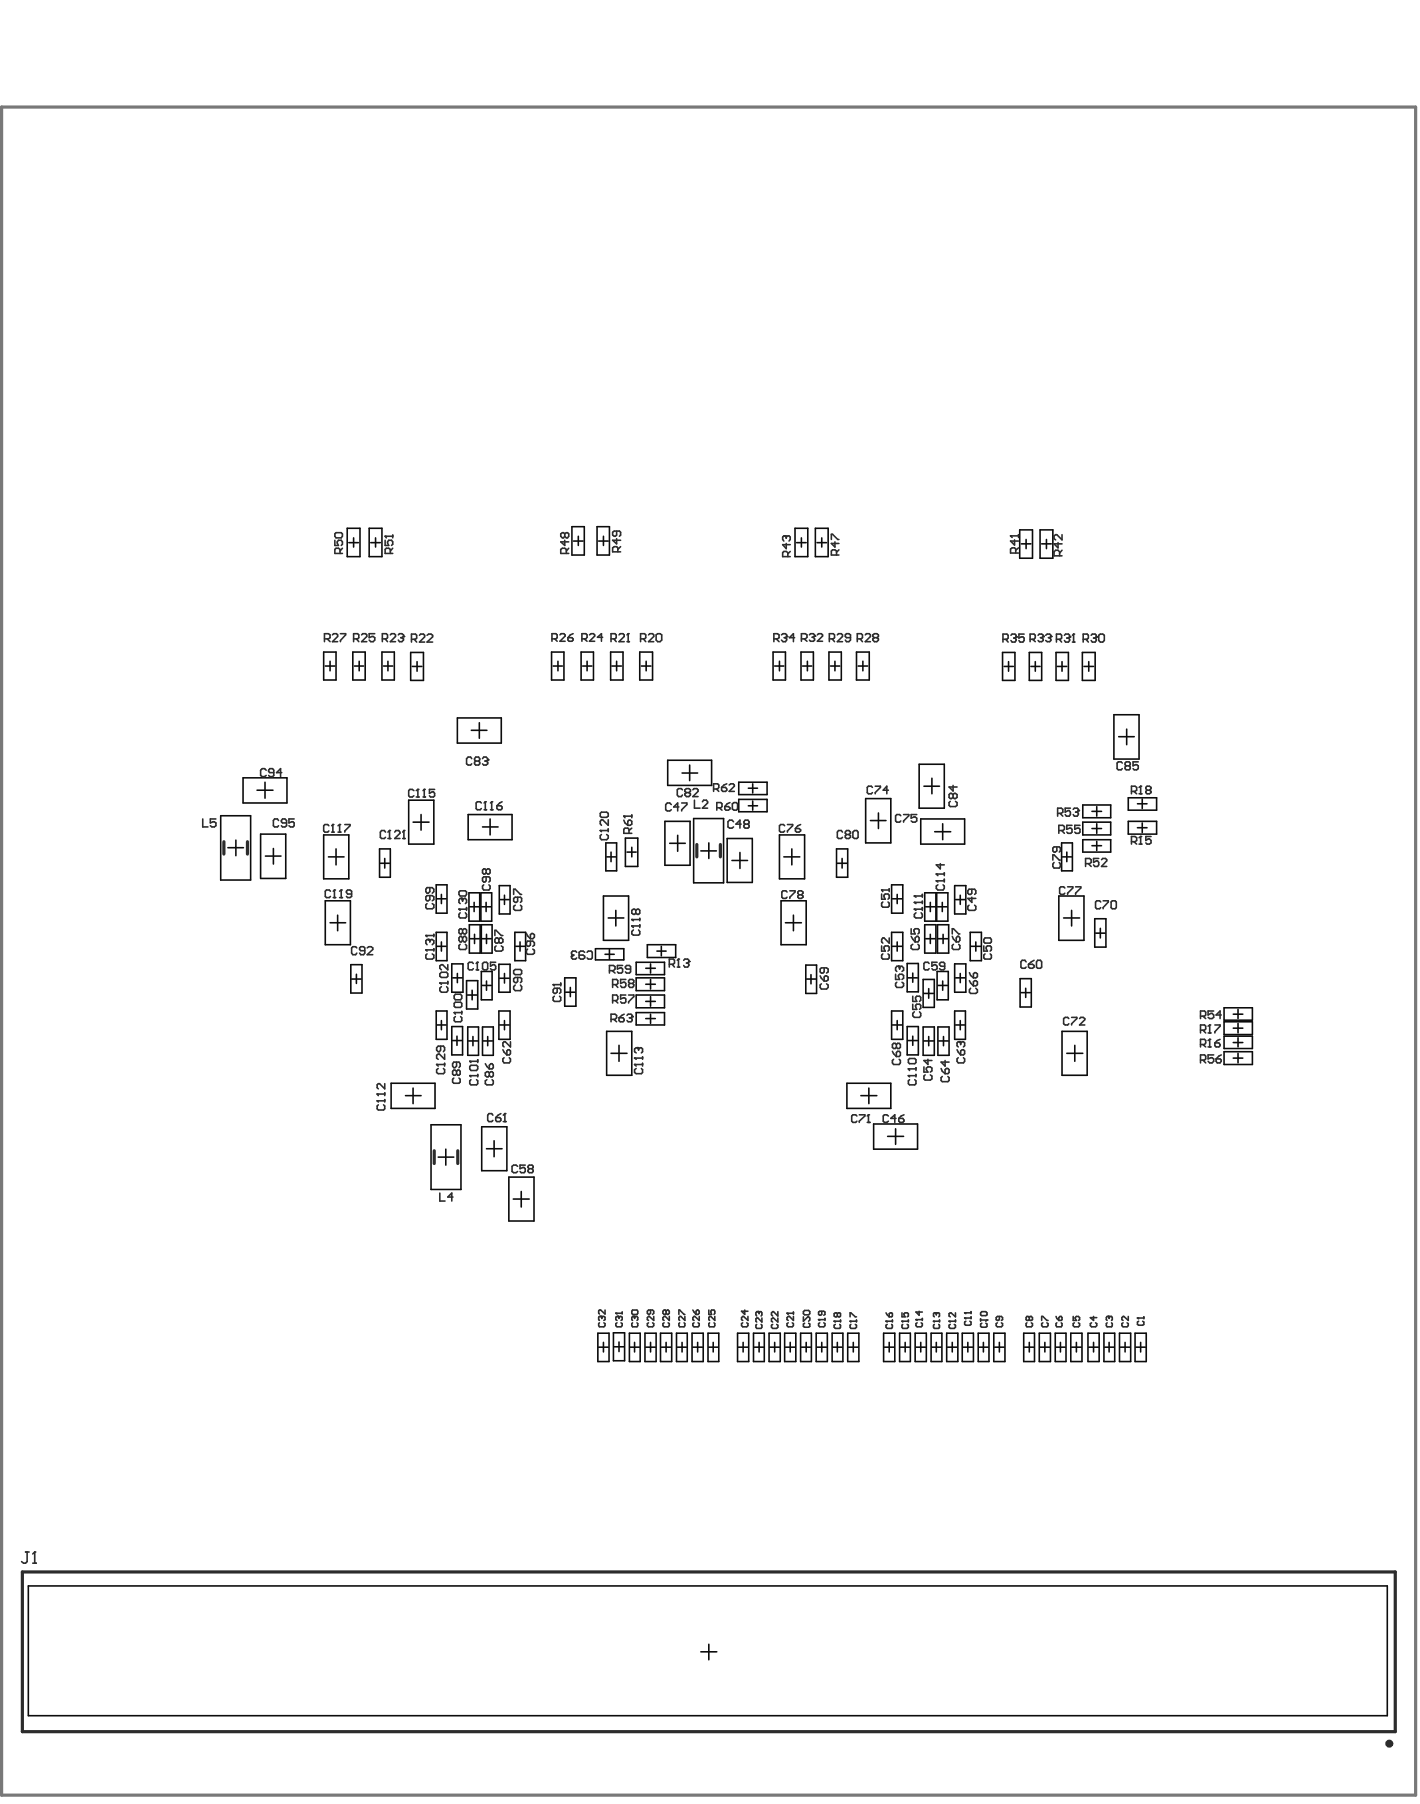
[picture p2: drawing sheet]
<svg xmlns="http://www.w3.org/2000/svg" width="150mm" height="191mm" viewBox="0 0 150 191" stroke-linecap="round" stroke-linejoin="round" font-family="sans-serif">
<path d="M.2 11.3h149.6v178.6h-149.6z" fill="none" stroke="#787878" stroke-width=".34"/>
<g fill="none" stroke="#0c0c0c" stroke-width=".17">
<path d="M36.7 55.9h1.4v3h-1.4zM36.9 57.4h1M37.4 56.9v1M39.1 55.9h1.3v3h-1.3zM39.2 57.4h1.1M39.7 56.9v1M60.5 55.7h1.3v3h-1.3zM60.7 57.2h1M61.2 56.7v1M63.2 55.7h1.3v3h-1.3zM63.4 57.2h1M63.9 56.7v1"/>
<path d="M84.1 55.9h1.4v3h-1.4zM84.3 57.4h1M84.8 56.9v1M86.3 55.9h1.3v3h-1.3zM86.5 57.4h1M87 56.9v1M107.9 56.1h1.4v3h-1.4zM108.1 57.5h1M108.6 57.1v.9M110.1 56.1h1.3v3h-1.3zM110.2 57.5h1.1M110.8 57.1v.9"/>
<path d="M34.3 69h1.3v2.9h-1.3zM34.4 70.5h1M34.9 70v1M37.3 69h1.3v2.9h-1.3zM37.5 70.5h1M38 70v1M40.4 69h1.3v2.9h-1.3zM40.6 70.5h1M41.1 70v1M43.5 69h1.3v3h-1.3zM43.6 70.5h1M44.1 70v1"/>
<path d="M48.4 76h4.7v2.6h-4.7zM49.9 77.3h1.6M50.7 76.5v1.6M58.4 69h1.3v2.9h-1.3zM58.5 70.5h1M59 70v1M61.5 69h1.3v2.9h-1.3zM61.7 70.5h.9M62.1 70v1M64.6 69h1.3v2.9h-1.3zM64.8 70.5h1M65.3 70v1"/>
<path d="M67.7 69h1.4v2.9h-1.4zM67.9 70.5h1M68.4 70v1M81.8 69h1.3v2.9h-1.3zM82 70.5h1M82.5 70v1M84.8 69h1.3v2.9h-1.3zM84.9 70.5h1M85.4 70v1M87.7 69h1.3v2.9h-1.3zM87.9 70.5h1M88.4 70v1"/>
<path d="M90.6 69h1.4v2.9h-1.4zM90.8 70.5h1M91.3 70v1M106.1 69h1.3v3h-1.3zM106.3 70.5h.9M106.7 70v1M108.9 69h1.3v3h-1.3zM109.1 70.5h1M109.6 70v1M111.8 69h1.3v3h-1.3zM111.9 70.5h1M112.4 70v1"/>
<path d="M114.6 69h1.3v3h-1.3zM114.7 70.5h1M115.2 70v1M117.9 75.6h2.6v4.7h-2.6zM118.4 77.9h1.6M119.2 77.1v1.7M23.4 86.3h3.1v6.8h-3.1zM24.1 89.7h1.7M25 88.9v1.6M25.7 82.3h4.7v2.7h-4.7zM27.2 83.6h1.7M27.6 88.2h2.6v4.7h-2.6z"/>
<path d="M28 82.8v1.6M28.1 90.6h1.6M28.9 89.8v1.6M34.3 88.3h2.6v4.7h-2.6zM34.4 95.3h2.7v4.6h-2.7zM34.8 90.7h1.6M34.9 97.6h1.7M35.6 89.8v1.7M35.7 96.8v1.7M40.2 89.8h1.1v3h-1.1zM40.3 91.3h.9M40.7 90.8v1"/>
<path d="M43.3 84.7h2.6v4.6h-2.6zM43.7 87h1.7M44.6 86.2v1.6M46.2 98.6h1.1v3h-1.1zM46.2 93.6h1.1v3h-1.1zM46.3 95.1h.9M46.7 94.6v1M46.7 99.7v.9M49.5 86.2h4.7v2.6h-4.7zM49.6 94.5h1.2v3h-1.2zM49.7 97.8h1.1v3h-1.1zM49.7 95.9h1"/>
<path d="M49.8 99.3h.9M50.2 95.5v.9M50.2 98.8v1M50.9 94.5h1.1v3h-1.1zM50.9 97.8h1.2v3h-1.2zM51 95.9h1M51 99.3h1M51.1 87.5h1.6M51.4 95.5v.9M51.5 98.8v1M51.9 86.6v1.7M52.8 93.7h1.2v3h-1.2z"/>
<path d="M52.9 95.2h1M53.4 94.7v1M54.5 98.6h1.1v3h-1.1zM55 99.7v.9M63.9 94.8h2.6v4.7h-2.6zM64.1 89.2h1.2v2.9h-1.2zM64.2 90.7h1M64.4 97.1h1.6M64.7 90.1v1.1M65.2 96.3v1.7M66.2 88.7h1.3v3h-1.3zM66.4 90.1h.9"/>
<path d="M66.9 89.6v1.1M68.5 99.9h3v1.4h-3zM70.4 86.9h2.6v4.6h-2.6zM70.7 80.4h4.6v2.7h-4.6zM70.9 89.2h1.6M71.7 88.4v1.7M72.2 81.8h1.6M73 80.9v1.7M73.4 86.6h3.2v6.8h-3.2zM74.2 90h1.6M75 89.2v1.6M77 88.7h2.6v4.7h-2.6z"/>
<path d="M77.5 91h1.6M78.2 82.8h3v1.3h-3zM78.2 84.6h3v1.3h-3zM78.3 90.2v1.7M79.2 85.2h1M79.2 83.4h1M79.7 82.9v1M79.7 84.7v1M82.5 88.3h2.7v4.7h-2.7zM82.7 95.3h2.6v4.6h-2.6zM83 90.7h1.6M83.1 97.6h1.7"/>
<path d="M83.8 89.8v1.7M84 96.8v1.7M88.5 89.8h1.2v3h-1.2zM88.6 91.3h1M89.1 90.8v1M91.6 84.5h2.7v4.7h-2.7zM92.1 86.8h1.7M93 86v1.7M94.4 98.6h1.1v3h-1.1zM94.4 93.6h1.1v3h-1.1zM94.4 95.1h1.1M95 94.6v1"/>
<path d="M95 99.7v.9M97.3 80.9h2.6v4.6h-2.6zM97.4 86.6h4.7v2.7h-4.7zM97.8 83.2h1.6M97.9 97.8h1.1v3h-1.1zM97.9 94.5h1.1v3h-1.1zM98 99.3h1M98 95.9h1M98.5 95.5v.9M98.5 98.8v1M98.6 82.3v1.7M98.9 88h1.7"/>
<path d="M99.1 94.5h1.2v3h-1.2zM99.2 97.8h1.2v3h-1.2zM99.2 95.9h1M99.3 99.3h1M99.7 95.5v.9M99.8 87.1v1.7M99.8 98.8v1M101 93.7h1.2v3h-1.2zM101.1 95.2h1M101.6 94.7v1M102.7 98.6h1.2v3h-1.2zM103.3 99.7v.9"/>
<path d="M112.1 94.8h2.6v4.7h-2.6zM112.4 89.2h1.1v2.9h-1.1zM112.4 90.7h1M112.6 97.1h1.7M112.9 90.1v1.1M113.4 96.3v1.7M114.6 85.2h3v1.3h-3zM114.6 87h3v1.3h-3zM114.6 88.8h3v1.3h-3zM115.6 89.5h1M115.6 87.7h1M115.6 85.8h1"/>
<path d="M115.9 97.2h1.1v3h-1.1zM115.9 98.7h1.1M116.1 85.3v1M116.1 87.1v1.1M116.1 89v1M116.5 98.2v1M119.4 84.4h3v1.3h-3zM119.4 86.9h3v1.3h-3zM120.4 87.6h1M120.4 85h1M120.9 84.5v1M120.9 87.1v1"/>
<path d="M37.1 102.1h1.2v3h-1.2zM37.2 103.6h1M37.7 103.1v.9M41.4 114.6h4.6v2.7h-4.6zM42.9 115.9h1.7M43.7 115.1v1.7M45.6 119h3.2v6.8h-3.2zM46.2 107h1.1v3h-1.1zM46.3 108.4h.9M46.3 100.1h.9M46.7 108v.9M47.8 102h1.2v3h-1.2z"/>
<path d="M47.8 108.6h1.2v3h-1.2zM47.9 103.5h1M47.9 110.1h1M48.4 109.6v1M48.4 103v1M49.4 103.7h1.2v3h-1.2zM49.5 105.3h1M49.5 108.6h1.1v3h-1.1zM49.6 110.1h1M50 104.8v1M50.1 109.7v.9M50.9 102.8h1.2v3h-1.2z"/>
<path d="M51 119.2h2.6v4.7h-2.6zM51 104.3h1M51.1 108.6h1.1v3h-1.1zM51.2 110.1h.9M51.5 103.8v1M51.6 109.7v.9M52.8 107h1.2v3h-1.2zM52.8 102h1.2v3h-1.2zM52.9 108.4h1M52.9 103.5h1M53.4 103v1M53.4 108v.9"/>
<path d="M54.6 100.1h.9M59.8 103.5h1.2v3h-1.2zM59.9 105h1M60.4 104.5v.9M63 100.4h3v1.2h-3zM64 101h1M64.2 109.1h2.7v4.7h-2.7zM64.5 100.5v1M64.7 111.4h1.7M65.5 110.6v1.7M67.3 107.1h3v1.3h-3zM67.3 103.5h3v1.3h-3z"/>
<path d="M67.3 101.8h3v1.3h-3zM67.3 105.3h3v1.3h-3zM68.3 107.8h1.1M68.3 104.1h1.1M68.3 105.9h1.1M68.3 102.4h1.1M68.8 102v.9M68.8 103.6v1M68.8 105.4v1.1M68.8 107.3v1M69.5 100.6h1M70 100.1v1"/>
<path d="M85.3 102.1h1.1v3h-1.1zM85.4 103.6h.9M85.8 103.1v1M89.6 114.6h4.7v2.7h-4.7zM91.1 115.9h1.7M92 115.1v1.7M92.5 118.9h4.6v2.7h-4.6zM94.4 107h1.1v3h-1.1zM94.4 108.4h1.1M94.4 100.1h1.1M94.8 119.4v1.7M95 108v.9"/>
<path d="M96 108.6h1.2v3h-1.2zM96 101.9h1.2v3h-1.2zM96.1 103.5h1M96.1 110.1h1M96.6 102.9v1M96.6 109.6v1M97.7 108.6h1.2v3h-1.2zM97.7 103.6h1.2v3h-1.2zM97.8 110.1h1M97.8 105.1h1M98.3 104.6v1M98.3 109.7v.9"/>
<path d="M99.2 102.8h1.2v3h-1.2zM99.3 108.6h1.1v3h-1.1zM99.3 104.3h1M99.3 110.1h1.1M99.8 103.8v1M99.9 109.7v.9M101 107h1.2v3h-1.2zM101 102h1.2v3h-1.2zM101.1 108.4h1M101.1 103.5h1M101.6 103v1M101.6 108v.9"/>
<path d="M102.8 100.1h1M108 103.5h1.1v3h-1.1zM108 105h1.1M108.6 104.5v1M112.4 109.1h2.7v4.7h-2.7zM112.9 111.4h1.7M113.7 110.6v1.7M129.5 106.6h3v1.3h-3zM129.5 108.1h3v1.3h-3zM129.5 109.6h3v1.3h-3zM129.5 111.3h3v1.3h-3zM130.5 111.9h1"/>
<path d="M130.5 110.3h1M130.5 108.8h1M130.5 107.3h1M131 106.8v1M131 108.3v1M131 109.8v1M131 111.4v1M46.4 122.4h1.6M47.2 121.6v1.7M51.5 121.5h1.6M52.3 120.7v1.7M53.9 124.5h2.6v4.7h-2.6z"/>
<path d="M54.3 126.9h1.7M55.2 126.1v1.6M93.9 120.2h1.7M63.3 141h1.2v3h-1.2zM63.4 142.5h1M63.9 142v1M64.9 141h1.2v3h-1.2zM65 142.5h1M65.5 142v1M66.6 141h1.2v3h-1.2zM66.7 142.5h1M67.2 142v1"/>
<path d="M68.3 141h1.1v3h-1.1zM68.3 142.5h1.1M68.8 142v1M69.9 141h1.2v3h-1.2zM70 142.5h1M70.5 142v1M71.6 141h1.1v3h-1.1zM71.7 142.5h1M72.2 142v1M73.2 141h1.2v3h-1.2zM73.3 142.5h1M73.8 142v1"/>
<path d="M74.9 141h1.2v3h-1.2zM75 142.5h1M75.5 142v1M78.1 141h1.1v3h-1.1zM78.1 142.5h1.1M78.6 142v1M79.7 141h1.2v3h-1.2zM79.8 142.5h1M80.3 142v1M81.4 141h1.2v3h-1.2zM81.5 142.5h1M82 142v1"/>
<path d="M83 141h1.2v3h-1.2zM83.1 142.5h1M83.6 142v1M84.7 141h1.2v3h-1.2zM84.8 142.5h1M85.3 142v1M86.4 141h1.2v3h-1.2zM86.5 142.5h1M87 142v1M88.1 141h1.1v3h-1.1zM88.2 142.5h.9M88.6 142v1"/>
<path d="M89.7 141h1.2v3h-1.2zM89.8 142.5h1M90.3 142v1M93.5 141h1.2v3h-1.2zM93.6 142.5h1M94.1 142v1M95.2 141h1.1v3h-1.1zM95.3 142.5h1M95.8 142v1M96.9 141h1.1v3h-1.1zM96.9 142.5h1.1M97.4 142v1"/>
<path d="M98.5 141h1.2v3h-1.2zM98.6 142.5h1M99.1 142v1M100.2 141h1.2v3h-1.2zM100.3 142.5h1M100.8 142v1M101.8 141h1.2v3h-1.2zM101.9 142.5h1M102.4 142v1M103.5 141h1.2v3h-1.2zM103.6 142.5h1M104.1 142v1"/>
<path d="M105.2 141h1.2v3h-1.2zM105.3 142.5h1M105.8 142v1M108.3 141h1.2v3h-1.2zM108.4 142.5h1M108.9 142v1M110 141h1.2v3h-1.2zM110.1 142.5h1M110.6 142v1M111.7 141h1.1v3h-1.1zM111.8 142.5h.9M112.2 142v1"/>
<path d="M113.3 141h1.2v3h-1.2zM113.4 142.5h1M113.9 142v1M115.1 141h1.2v3h-1.2zM115.2 142.5h1M115.7 142v1M116.8 141h1.2v3h-1.2zM116.9 142.5h1M117.4 142v1M118.5 141h1.2v3h-1.2zM118.6 142.5h1M119.1 142v1"/>
<path d="M120.1 141h1.2v3h-1.2zM120.2 142.5h1M120.7 142v1M3 167.8h143.8v13.7h-143.8zM74.2 174.8h1.7M75 174v1.6"/>
</g>
<path d="M23.7 89v1.4M26.2 89v1.4M73.7 89.3v1.4M76.2 89.3v1.4M46 121.7v1.4M48.4 121.7v1.4M2.4 166.3h145.3v16.9h-145.3z" fill="none" stroke="#2c2c2c" stroke-width=".34"/>
<g fill="none" stroke="#2c2c2c" stroke-width=".17">
<path d="M35.4 57.2v.5h.4l-.1-.2 .1-.3h.3l.1 .1v.3l-.1 .1M35.4 56.5l.2-.1h.5l.1 .1v.2l-.1 .2h-.5l-.2-.2zM36 58.6v-.5l-.2-.1h-.2l-.2 .1v.5h.8M36.2 58l-.2 .3M40.8 56.7h.1M40.8 57.2v.5h.3l-.1-.2 .1-.3h.3l.2 .1v.3l-.2 .1M40.8 56.7h.8M40.8 56.7l.1 .2M41.3 58.6v-.5l-.2-.1h-.2l-.1 .1v.5h.8M41.6 58l-.3 .3M41.6 56.6v.3M59.8 56.5l-.2-.1-.3 .1v.2l.2 .2h.1l.2-.2"/>
<path d="M59.8 56.5l.1-.1 .3 .1v.2l-.1 .2h-.2l-.1-.2M59.8 57.2v.5l-.5-.4h.9M59.8 56.5v.2M59.9 58.6v-.5l-.1-.1h-.3l-.2 .1v.5h.9M60.2 58l-.3 .3M65.3 57v.5l-.5-.3h.9M65.3 56.2v.4l-.2 .1-.3-.1v-.3l.2-.1h.6l.1 .1v.3l-.1 .1M65.4 58.4v-.4l-.1-.2h-.3l-.2 .2v.4h.9M65.7 57.8l-.3 .3M83.1 56.7h.1M83.1 56.7l-.3 .1v.3l.2 .1M83.1 56.7l.1 .1"/>
<path d="M83.2 57.5v.5l-.4-.4h.8M83.2 56.8v.1M83.2 56.8l.2-.1 .2 .1v.3l-.1 .1M83.4 58.9v-.4l-.2-.2h-.2l-.2 .2v.4h.8M83.6 58.3l-.2 .3M88 57.1v-.6h.1l.6 .6h.1M88.4 57.3v.6l-.4-.4h.8M88.5 58.7v-.4l-.1-.1h-.3l-.1 .1v.4h.8M88.8 58.2l-.3 .2M106.9 56.7h.1M106.9 56.7h.9M106.9 56.7l.2 .2"/>
<path d="M107.4 57.1v.6l-.5-.5h.9M107.5 58.5v-.4l-.1-.1h-.3l-.2 .1v.4h.9M107.8 58l-.3 .2M107.8 56.6v.3M112 57.4v.6l-.4-.5h.8M112.1 58.8v-.4l-.1-.2h-.3l-.1 .2v.4h.8M112.4 56.6v.5l-.6-.5-.2 .1v.3l.1 .1M112.4 58.2l-.3 .3M34.3 67.6h.5l.1-.1v-.3l-.1-.2h-.5v.9M34.6 67.6l.3 .3M35.2 67.2l.1-.2h.3l.1 .2v.1l-.5 .6h.5M36 67h.6v.2l-.6 .6v.1"/>
<path d="M37.4 67.6h.4l.2-.1v-.3l-.2-.2h-.4v.9M37.7 67.6l.3 .3M38.3 67.2l.1-.2h.3l.1 .2v.1l-.5 .6h.5M39.7 67h-.6v.5l.3-.2 .3 .2v.2l-.2 .2h-.3l-.1-.2M40.5 67.6h.4l.1-.1v-.3l-.1-.2h-.4v.9M40.8 67.6l.2 .3M41.3 67.2l.1-.2h.3l.2 .2v.1l-.6 .6h.6M42.2 67.2l.1-.2h.2l.2 .2v.1M42.4 67.5h.1M42.5 67.5l.2 .1v.1l-.2 .2h-.2l-.1-.2M42.7 67.3h.1M42.7 67.3l-.2 .2"/>
<path d="M43.5 67.6h.5l.1-.1v-.3l-.1-.1h-.5v.8M43.8 67.6l.3 .3M44.4 67.2l.1-.1h.3l.1 .1v.2l-.5 .5h.5M45.2 67.2l.2-.1h.2l.2 .1v.2l-.6 .5h.6M58.4 67.6h.4l.2-.1v-.3l-.2-.2h-.4v.8M58.7 67.6l.3 .2M59.3 67.2l.1-.2h.3l.1 .2v.1l-.5 .5h.5M60.1 67.5h.4l.2 .2-.2 .1h-.3l-.1-.1zM60.7 67l-.3 .2-.3 .3M61.6 67.6h.4l.1-.2v-.2l-.1-.2h-.4v.8M61.8 67.6l.3 .2M62.4 67.2l.2-.2h.2l.1 .2v.1l-.5 .5h.5"/>
<path d="M63.8 67.4h-.6l.5-.4v.8M64.7 67.6h.4l.1-.1v-.3l-.1-.2h-.4v.9M65 67.6l.2 .3M65.5 67.2l.1-.2h.3l.2 .2v.1l-.6 .6h.6M66.4 67.9h.2M66.5 67h.1M66.5 67v.9M66.5 67l-.1 .2M67.8 67.6h.4l.1-.1v-.3l-.1-.2h-.4v.9M68.1 67.6l.2 .3M68.6 67.2l.2-.2h.3l.1 .2v.1l-.6 .6h.6M69.4 67.2l.2-.2h.3l.1 .2v.5l-.1 .2h-.3l-.2-.2z"/>
<path d="M81.9 67.6h.4l.2-.1v-.3l-.2-.2h-.4v.9M82.2 67.6l.3 .3M82.7 67.2l.2-.2h.2l.2 .2v.1M83 67.5h.1M83.1 67.5l.2 .1-.2 .3h-.2l-.2-.2M83.3 67.3h.1M83.3 67.3l-.2 .2M84.1 67.5h-.6l.5-.5v.9M84.8 67.6h.4l.2-.2v-.2l-.2-.2h-.4v.8M85.1 67.6l.3 .2M85.7 67.2l.1-.2h.3l.1 .3M86 67.4h.1"/>
<path d="M86.1 67.4l.1 .2-.1 .2h-.3l-.1-.1M86.2 67.3h.1M86.2 67.3l-.1 .1M86.5 67.2l.1-.2h.3l.2 .2v.1l-.6 .5h.6M87.8 67.6h.4l.1-.1v-.3l-.1-.2h-.4v.9M88.1 67.6l.2 .3M88.6 67.2l.1-.2h.3l.2 .2v.1l-.6 .6h.6M90 67.5h-.4l-.1-.2v-.1l.1-.2h.2l.2 .2v.5l-.2 .2h-.2l-.1-.2M90.7 67.6h.5l.1-.1v-.3l-.1-.2h-.5v.9M91 67.6l.3 .3M91.6 67.2l.1-.2h.3l.1 .2v.1l-.5 .6h.5M92.5 67.5l-.1-.2v-.1l.1-.2h.3l.2 .2v.1l-.2 .2"/>
<path d="M92.5 67.5l-.1 .1v.1l.1 .2h.3l.2-.2v-.1l-.2-.1M92.5 67.5h.3M106.1 67.6h.5l.1-.1v-.3l-.1-.1h-.5v.8M106.4 67.6l.3 .3M107 67.2l.1-.1h.3l.1 .1v.2M107.3 67.5h.1M107.4 67.5l.1 .1-.1 .3h-.3l-.1-.1M107.5 67.4h.1M107.5 67.4l-.1 .1M108.4 67.1h-.6v.4l.3-.1h.2l.1 .1v.3l-.1 .1h-.3l-.2-.1M109 67.6h.4l.2-.1v-.3l-.2-.1h-.4v.8M109.3 67.6l.3 .3"/>
<path d="M109.9 67.2l.1-.1h.2l.2 .1v.1M110.1 67.5h.1M110.2 67.5l.2 .1v.2l-.2 .1h-.2l-.1-.1M110.4 67.3h.1M110.4 67.3l-.2 .2M110.7 67.2l.1-.1h.3l.1 .2M111 67.5h.1M111.1 67.5l.1 .1-.1 .3h-.3l-.1-.1M111.2 67.3h.1M111.2 67.3l-.1 .2M111.8 67.6h.4l.2-.1v-.3l-.2-.1h-.4v.8M112.1 67.6l.3 .3"/>
<path d="M112.7 67.2l.1-.1h.3l.1 .1v.2M112.9 67.5h.2M113.1 67.5l.1 .1-.1 .3h-.3l-.1-.1M113.2 67.4h.1M113.2 67.4l-.1 .1M113.5 67.9h.2M113.6 67.1h.1M113.6 67.1v.8M113.6 67.1l-.1 .1M114.6 67.6h.5l.1-.1v-.3l-.1-.1h-.5v.8M114.9 67.6l.3 .3M115.5 67.2l.1-.1h.3l.1 .1v.2"/>
<path d="M115.7 67.5h.2M115.9 67.5l.1 .1-.1 .3h-.3l-.1-.1M116 67.4h.1M116 67.4l-.1 .1M116.3 67.2l.2-.1h.2l.2 .1v.6l-.2 .1h-.2l-.2-.1zM21.5 86.6v.9h.5M22.9 86.6h-.6v.5l.3-.2 .3 .2v.3l-.2 .1h-.3l-.1-.1M28.2 81.5l-.2-.2h-.2l-.2 .2v.5l.2 .2h.2l.2-.2M29 81.7h-.4l-.2-.1 .2-.3h.2l.2 .2v.5l-.2 .2h-.2l-.2-.2M29.5 86.8l-.1-.2h-.3l-.2 .2v.6l.2 .1h.3l.1-.1M29.8 81.7h-.5l.4-.4v.9M30.3 87.1h-.4l-.1-.2 .1-.3h.3l.1 .2v.6l-.1 .1h-.3l-.1-.1"/>
<path d="M31.1 86.6h-.5v.5l.3-.2 .2 .2v.3l-.1 .1h-.3l-.1-.1M34.8 87.4l-.1-.2h-.3l-.1 .2v.5l.1 .1h.3l.1-.1M35 94.3l-.2-.1h-.2l-.2 .1v.5l.2 .2h.2l.2-.2M35.1 88h.3M35.2 87.2h.1M35.2 87.2v.8M35.2 87.2l-.1 .2M35.3 95h.2M35.4 94.2h.1M35.4 94.2v.8M35.4 94.2l-.1 .1M35.8 88h.3"/>
<path d="M35.9 87.2h.1M35.9 95h.3M35.9 87.2v.8M35.9 87.2l-.1 .2M36.1 94.2h.1M36.1 94.2v.8M36.1 94.2l-.2 .1M36.5 87.2h.5v.2l-.5 .5v.1M37.2 94.6h-.4l-.1-.2 .1-.2h.2l.2 .1v.5l-.2 .2h-.2l-.1-.2M40.8 88l-.1-.1h-.3l-.1 .1v.6l.1 .1h.3l.1-.1M41.1 88.7h.3M41.2 87.9h.1"/>
<path d="M41.2 87.9v.8M41.2 87.9l-.1 .1M41.8 88l.1-.1h.3l.1 .3-.5 .5h.5M42.6 88.7h.3M42.7 87.9h.1M42.7 87.9v.8M42.7 87.9l-.1 .1M43.8 83.6l-.2-.1h-.2l-.1 .1v.6l.1 .1h.2l.2-.1M44.1 84.3h.3M44.2 83.5h.1M44.2 83.5v.8M44.2 83.5l-.1 .1"/>
<path d="M44.8 84.3h.2M44.9 83.5h.1M44.9 83.5v.8M44.9 83.5l-.1 .1M45.1 99h.1M45.1 99h.8M45.1 99l.1 .1M45.2 95.6l-.1 .1v.3l.1 .1h.5l.2-.1v-.3l-.2-.1M45.3 99.4h.1M45.3 99.4l-.2 .1v.3l.1 .1M45.3 99.4l.2 .1M45.5 93.9v.4l-.2 .2h-.1l-.1-.2v-.2l.1-.2h.5l.2 .2v.2l-.2 .2"/>
<path d="M45.5 94.8v.4l-.2 .1-.2-.1v-.3l.1-.1h.5l.2 .1v.3l-.2 .1M45.5 99.5l.1-.1 .3 .1v.3l-.2 .1M45.5 99.5v.2M45.9 98.8v.3M46 83.5h-.6v.4l.3-.1h.2l.1 .1v.3l-.1 .1h-.3l-.2-.1M48.6 96.2h.1M48.6 94.4l.1-.2h.6l.1 .2v.2l-.1 .2h-.6l-.1-.2zM48.6 96.2h.8M48.6 96.2l.1 .1M48.7 99.9l-.1 .1v.3l.1 .2h.6l.1-.2v-.3l-.1-.1M48.7 96.6l-.1 .1v.3l.1 .1h.6l.1-.1v-.3l-.1-.1M48.8 95h.1"/>
<path d="M48.8 95h-.1l-.1 .2v.3l.1 .1M48.8 95l.2 .2M49 95.2l.1-.2h.2l.1 .2v.3l-.1 .1M49 98.4l-.2-.1-.2 .1v.3l.1 .1 .3-.1M49 99.2l-.2-.1h-.1l-.1 .1v.3l.1 .2h.1l.2-.2M49 98.4l.1-.1 .3 .1v.3l-.1 .1-.3-.1M49 99.2l.1-.1h.2l.1 .1v.3l-.1 .2h-.2l-.1-.2M49 95.2v.1M49 98.4v.3M49 99.2v.3M49.4 96v.3M49.9 80.3l-.1-.2h-.3l-.1 .2v.5l.1 .1h.3l.1-.1"/>
<path d="M50.3 80.5l-.1-.1 .1-.3h.3l.2 .2-.2 .2M50.3 80.5l-.1 .1v.2l.1 .1h.3l.2-.1v-.2l-.2-.1M50.3 80.5h.3M50.9 85l-.1-.2h-.3l-.1 .2v.5l.1 .2h.3l.1-.2M51.1 80.3l.1-.2h.2l.2 .2v.1M51.2 93.6l-.1 .1v.3l.1 .2h.5l.2-.2v-.3l-.2-.1M51.2 85.7h.3M51.3 80.5h.1M51.4 84.8h.1M51.4 84.8v.9M51.4 84.8l-.2 .2M51.4 92l-.1-.1-.2 .1v.3l.1 .2 .2-.2"/>
<path d="M51.4 92l.2-.1 .3 .1v.3l-.2 .2-.3-.2M51.4 92.8v.4l-.1 .1-.2-.1v-.3l.1-.1h.5l.2 .1v.3l-.2 .1M51.4 92v.3M51.4 80.5l.2 .1v.2l-.2 .1h-.2l-.1-.1M51.6 80.4h.1M51.6 80.4l-.2 .1M51.9 85.7h.3M52 84.8h.1M52 84.8v.9M52 84.8l-.1 .2M52.4 99v-.6h.1l.6 .6h.1M52.6 85.2h.4l.1 .2v.1l-.1 .2h-.2l-.2-.2z"/>
<path d="M52.8 99.4l-.1-.2h-.2l-.1 .2v.3l.1 .1h.2l.1-.1M52.8 99.4l.1-.2h.2l.1 .2v.3l-.1 .1-.3-.1M52.8 99.4v.3M53.1 84.8l-.5 .4M54.4 94.6v-.5h.1l.6 .5h.1M54.5 95.8l-.1 .1v.3l.1 .1h.6l.1-.1v-.3l-.1-.1M54.8 94.9v.4l-.1 .2-.3-.2v-.3l.1-.1h.6l.1 .1v.3l-.1 .2M55.7 98.8l.4 .5M56.1 99.6v.4l-.1 .1-.3-.1v-.3l.1-.1h.6l.2 .1v.3l-.2 .1M56.3 98.8l.3 .1v.2l-.2 .2h-.3v-.4zM63.5 87.9h.1M63.5 87.9h.9"/>
<path d="M63.5 86l.2-.1h.5l.2 .1v.3l-.2 .2h-.5l-.2-.2zM63.5 87.9l.2 .1M63.7 88.3l-.2 .1v.3l.2 .1h.5l.2-.1v-.3l-.2-.1M64.4 86.7v.6l-.6-.6h-.1l-.2 .2v.2l.2 .2M64.4 87.7v.3M66 86.3h.1M66 86.3h.9M66 86.8l.1 .3 .3 .2M66 86.3l.1 .2M66.6 86.8l.3 .1v.3l-.2 .1h-.3v-.4zM66.6 88.2v-.5l-.2-.1h-.3l-.1 .1v.5h.9M66.9 98h.1"/>
<path d="M66.9 97.3h.1M66.9 86.2v.3M66.9 98h.8M66.9 98l.1 .1M66.9 97.3h.8M66.9 97.3l.1 .1M66.9 87.6l-.3 .3M67 98.4l-.1 .2v.2l.1 .1h.6l.1-.1v-.2l-.1-.2M67.3 96.3l.2-.1 .2 .1v.3l-.1 .1-.3-.1M67.3 96.3l-.1-.1-.3 .1v.3l.1 .1 .3-.1M67.3 96.3v.3M67.7 97.2v.2"/>
<path d="M67.7 97.8v.3M71 85.1l-.1-.1h-.3l-.1 .1v.6l.1 .1h.3l.1-.1M71.8 85.4h-.5l.4-.4v.8M72.1 85h.6v.1l-.6 .6v.1M72.2 83.6l-.1-.2h-.3l-.1 .2v.5l.1 .2h.3l.1-.2M72.7 83.9l-.2-.2v-.1l.2-.2h.2l.2 .2v.1l-.2 .2M72.7 83.9l-.2 .1v.1l.2 .2h.2l.2-.2v-.1l-.2-.1M72.7 83.9h.2M73.3 83.6l.2-.2h.2l.2 .2v.1l-.6 .6h.6M73.5 84.7v.8h.6M74.3 84.8l.2-.1h.3l.1 .3-.6 .5h.6M75.5 83.5h.4l.2-.2v-.3l-.2-.1h-.4v.8"/>
<path d="M75.8 83.5l.3 .2M75.9 85.5h.4l.1-.2v-.3l-.1-.1h-.4v.8M76.1 85.5l.3 .2M76.4 83.3h.4l.1 .3-.1 .1h-.3l-.1-.1zM76.7 85.3h.4l.2 .2v.1l-.2 .1h-.3l-.1-.1zM76.9 82.9l-.3 .1-.2 .3M77.2 83l.1-.1h.3l.1 .1v.2l-.5 .5h.5M77.3 84.9l-.3 .1-.3 .3M77.5 85l.2-.1h.2l.2 .1v.6l-.2 .1h-.2l-.2-.1zM77.6 86.9l-.1-.1h-.3l-.2 .1v.6l.2 .1h.3l.1-.1M78.4 87.2h-.5l.4-.4v.8M78.9 87.2l-.2 .1v.2l.2 .1h.3l.1-.1v-.2l-.1-.1"/>
<path d="M78.9 87.2l-.2-.1 .2-.3h.3l.1 .1-.1 .3M78.9 87.2h.3M83 87.4l-.1-.2h-.3l-.1 .2v.5l.1 .1h.3l.1-.1M83.3 94.4l-.1-.2h-.3l-.2 .2v.5l.2 .1h.3l.1-.1M83.3 87.2h.6v.2l-.6 .5v.1M83.6 94.2h.5v.2l-.5 .5v.1M84.2 87.7h.4l.1 .1v.1l-.1 .1h-.3l-.1-.1zM84.6 94.7l-.2 .1 .2 .2h.2l.2-.1v-.1l-.2-.1M84.6 94.7l-.2-.2 .2-.3h.2l.2 .2v.1l-.2 .2M84.6 94.7h.2M84.7 87.2l-.3 .2-.2 .3M89.2 88l-.2-.1h-.3l-.1 .1v.6l.1 .1h.3l.2-.1"/>
<path d="M89.6 88.3l-.1-.1 .1-.3h.2l.2 .1v.2l-.2 .1M89.6 88.3l-.1 .1v.2l.1 .1h.2l.2-.1v-.2l-.2-.1M89.6 88.3h.2M90.4 87.9h.3l.1 .1v.6l-.1 .1h-.3l-.1-.1v-.6zM92.3 83.3l-.1-.1h-.3l-.1 .1v.6l.1 .1h.3l.1-.1M92.6 83.2h.6v.1l-.6 .6v.1M93.3 94.2h.1M93.3 94.2h.8M93.3 94.6v.5h.4l-.1-.2v-.2l.1-.1h.3l.1 .1v.3l-.1 .1M93.3 94.2l.1 .1M93.4 95.4l-.1 .2v.2l.1 .2h.6l.1-.2v-.2l-.1-.2M94 83.6h-.5l.4-.4v.8"/>
<path d="M94.1 99.2v.6l-.5-.6h-.2l-.1 .2v.3l.1 .1M94.1 94v.3M95.3 86.3l-.1-.1h-.3l-.1 .1v.6l.1 .1h.3l.1-.1M95.6 86.2h.6v.1l-.6 .6v.1M96.4 98.3v.5h.5l-.2-.3 .2-.2h.2l.2 .1v.3l-.2 .1M96.4 99.1l.5 .6M96.6 99.9l-.2 .1v.3l.2 .2h.5l.2-.2v-.3l-.2-.1M96.8 96.2h.1M96.8 95.5h.1M96.8 94.8h.1M96.8 95.5h.8M96.8 96.2h.8"/>
<path d="M96.8 94.8h.8M96.8 96.2l.1 .1M96.8 95.5l.1 .1M96.8 94.8l.1 .1M96.9 99.2l.1-.1h.1l.2 .1v.3l-.2 .2h-.2zM96.9 96.6l-.1 .1v.3l.1 .1h.6l.1-.1v-.3l-.1-.1M97 86.2h-.6v.4l.5-.2 .1 .2v.3l-.1 .1h-.3l-.2-.1M97.6 94.6v.3M97.6 95.3v.3M97.6 96v.3M99.1 93.2h.1M99.1 92.5h.1"/>
<path d="M99.1 93.2h.8M99.1 93.2l.2 .1M99.1 92.5h.8M99.1 92.5l.2 .1M99.3 93.6l-.2 .1v.3l.2 .2h.5l.1-.2v-.3l-.1-.1M99.5 91.4v.5l-.4-.4h.8M99.9 92.3v.3M99.9 93v.3M100.6 84.8l-.2 .1v.3l.2 .1h.5l.2-.1v-.3l-.2-.1M100.8 98.8v-.5h.1l.6 .5h.1M100.8 99.1l.1 .3 .3 .3M100.9 84.1l.1-.2 .3 .2v.3l-.2 .1-.2-.1"/>
<path d="M100.9 84.1l-.2-.2-.3 .2v.3l.2 .1 .3-.1M100.9 83.1v.6l-.5-.4h.9M100.9 84.1v.3M100.9 99.9l-.1 .1v.3l.1 .2h.6l.1-.2v-.3l-.1-.1M101.3 99.1h.2l.1 .1v.3l-.1 .2h-.3v-.5zM102.6 95.8l-.2 .1v.3l.2 .1h.5l.2-.1v-.3l-.2-.1M102.9 94.9v.6l-.5-.5h.9M102.9 94.1v.4l-.2 .1h-.1l-.2-.1v-.3l.2-.1h.5l.2 .1v.3l-.2 .1M104.2 99.2h.6l.1 .2v.3l-.1 .1h-.6l-.1-.1v-.3zM111.4 91v-.6h.2l.5 .6h.1M111.6 91.2l-.2 .2v.3l.2 .1h.5l.1-.1v-.3l-.1-.2M111.8 89.6v.4l-.1 .1-.3-.1v-.3l.2-.1h.5l.1 .1v.3l-.1 .1"/>
<path d="M111.9 86h.4l.2-.1v-.3l-.2-.1h-.4v.8M112.1 87.9h.4l.2-.2v-.3l-.2-.1h-.4v.9M112.2 86l.3 .3M112.4 87.9l.3 .3M112.7 93.9l-.1-.1h-.3l-.2 .1v.6l.2 .1h.3l.1-.1M113 93.8h.5v.1l-.5 .6v.1M113.3 85.5h-.6v.4l.3-.1h.2l.1 .1v.3l-.1 .1h-.3l-.2-.1M113.5 87.3h-.6v.4l.4-.1 .2 .1v.3l-.2 .2h-.3l-.1-.2M113.6 85.6l.1-.1h.3l.1 .3M113.8 93.8h.6v.1l-.6 .6v.1M113.8 85.9h.2M114 85.9l.1 .1-.1 .3h-.3l-.1-.1"/>
<path d="M114.1 85.8h.1M114.1 85.8l-.1 .1M114.3 87.3h-.6v.4l.3-.1h.2l.1 .1v.3l-.1 .2h-.3l-.2-.2M114.9 91.4h.4l.2-.2v-.3l-.2-.1h-.4v.9M115.2 91.4l.3 .3M116.3 90.8h-.6v.4l.3-.1h.2l.1 .1v.3l-.1 .2h-.3l-.2-.2M116.5 95.4l-.1-.1h-.3l-.2 .1v.6l.2 .1h.3l.1-.1M116.6 90.9l.1-.1h.3l.1 .1v.2l-.5 .6h.5M116.7 95.3h.6v.1l-.6 .6v.1M117.7 95.3h.3l.1 .1v.6l-.1 .1h-.3l-.1-.1v-.6zM118.8 80.7l-.2-.1h-.2l-.2 .1v.6l.2 .1h.2l.2-.1M119.2 81l-.1-.1v-.2l.1-.1h.3l.1 .1v.2l-.1 .1"/>
<path d="M119.2 81l-.1 .1v.2l.1 .1h.3l.1-.1v-.2l-.1-.1M119.2 81h.3M119.7 83.7h.4l.2-.1v-.3l-.2-.1h-.4v.8M119.7 89h.4l.2-.1v-.3l-.2-.1h-.4v.8M120 89l.3 .3M120 83.7l.3 .3M120.5 80.6h-.6v.4l.4-.1 .2 .1v.3l-.2 .1h-.3l-.1-.1M120.5 89.3h.3M120.5 84h.3M120.7 88.5h.1M120.7 83.2h.1M120.7 83.2v.8"/>
<path d="M120.7 88.5v.8M120.7 88.5l-.2 .1M120.7 83.2l-.2 .1M121.4 83.6l-.1-.2 .1-.2h.2l.2 .1v.1l-.2 .2M121.4 83.6l-.1 .1 .1 .3h.2l.2-.1v-.2l-.2-.1M121.4 83.6h.2M121.8 88.5h-.5v.4l.3-.1 .2 .1v.3l-.2 .1h-.2l-.1-.1M37.8 100.3l-.2-.1h-.3l-.1 .1v.5l.1 .2h.3l.2-.2M38.6 100.6h-.4l-.1-.1v-.2l.1-.1h.3l.1 .1v.5l-.1 .2h-.3l-.1-.2M38.9 100.3l.1-.1h.3l.2 .1v.2l-.6 .5h.6M39.9 116.5h.1M39.9 115.7h.1"/>
<path d="M39.9 116.5h.8M39.9 116.5l.1 .1M39.9 115.7h.8M39.9 115.7l.1 .2M40 116.9l-.1 .1v.3l.1 .1h.6l.1-.1v-.3l-.1-.1M40.7 114.6v.6l-.5-.6-.3 .2v.3l.1 .1M40.7 115.6v.3M40.7 116.3v.3M45.1 100.5h.1M45.1 100.5h.8M45.1 100.5l.1 .1M45.2 100.9l-.1 .1v.3l.1 .2h.5l.2-.2v-.3l-.2-.1"/>
<path d="M45.9 100.4v.2M46.2 112.6h.1M46.2 112.6h.9M46.2 112.6l.2 .2M46.4 113l-.2 .2v.3l.2 .1h.5l.2-.1v-.3l-.2-.2M46.5 104h.1M46.5 103l.2-.1h.6l.1 .1v.3l-.1 .1h-.6l-.2-.1zM46.5 104h.9M46.5 104l.2 .1M46.6 110.7v.4l-.1 .2h-.1l-.2-.2v-.3l.2-.1h.5l.2 .1v.3l-.2 .2M46.7 104.4l-.2 .1v.3l.2 .2h.6l.1-.2v-.3l-.1-.1M47.1 111.5v.6l-.6-.6-.3 .1v.3l.2 .2"/>
<path d="M47.1 112.5v.3M47.4 102.1v.5l-.6-.5-.3 .1v.2l.2 .2M47.4 103.8v.3M48 114.1l-.1 .1v.3l.1 .1h.6l.1-.1v-.3l-.1-.1M48.1 107.1h.1M48.1 106.2l.1-.2h.5l.2 .2v.3l-.2 .1h-.5l-.1-.1zM48.1 107.1h.8M48.1 107.1l.1 .2M48.2 107.5l-.1 .2v.3l.1 .1h.5l.2-.1v-.3l-.2-.2M48.2 105.2h.5l.2 .2v.2l-.2 .2h-.5l-.1-.2v-.2zM48.3 113.3l.1-.1 .3 .1v.3l-.1 .2-.3-.2M48.3 113.3l-.1-.1-.3 .1v.3l.1 .2 .3-.2"/>
<path d="M48.3 112.4v.4l-.1 .2h-.2l-.1-.2v-.3l.1-.1h.6l.1 .1v.3l-.1 .2M48.3 113.3v.3M48.9 107v.3M49.7 113.8h.1M49.7 112.3h.1M49.7 113.8h.9M49.7 112.8l.1-.1h.6l.2 .1v.3l-.2 .2h-.6l-.1-.2zM49.7 113.8l.1 .1M49.7 112.3h.9M49.7 112.3l.1 .1M49.8 114.2l-.1 .1v.3l.1 .2h.6l.2-.2v-.3l-.2-.1M50.1 101.9l-.1-.1h-.3l-.2 .1v.6l.2 .1h.3l.1-.1"/>
<path d="M50.4 102.6h.2M50.5 101.8h.1M50.5 101.8v.8M50.5 101.8l-.1 .1M50.6 112.1v.3M50.6 113.7v.2M51.1 101.9l.1-.1h.3l.1 .1v.6l-.1 .1h-.3l-.1-.1zM51.4 112.5l.4 .6M51.5 114.2l-.1 .1v.3l.1 .2h.6l.1-.2v-.3l-.1-.1M51.8 112.7l.2-.2h.1l.1 .2v.3l-.1 .1h-.3zM51.8 113.5l-.1-.1-.3 .1v.3l.1 .1 .3-.1M51.8 113.5l.2-.1 .2 .1v.3l-.1 .1-.3-.1"/>
<path d="M51.8 113.5v.3M52.2 118l-.2-.2h-.3l-.1 .2v.5l.1 .2h.3l.2-.2M52.5 101.8h-.6v.4l.3-.1h.1l.2 .1v.3l-.2 .1h-.3l-.1-.1M52.5 118.2h.4l.1 .2v.1l-.1 .2h-.3l-.1-.2zM52.5 100.1l-.1 .1v.3l.1 .1h.6l.1-.1v-.3l-.1-.1M53 117.8l-.5 .4M53.2 111.1l.4 .5M53.3 118.7h.3M53.3 111.9l-.1 .1v.3l.1 .1h.6l.1-.1v-.3l-.1-.1M53.4 117.8h.1M53.4 117.8l-.1 .2M53.4 117.8v.9"/>
<path d="M53.8 111.1l.2 .1v.3l-.1 .1h-.3v-.4zM54 110.2v.6l-.5-.6-.3 .1v.3l.1 .2M54.4 102.7l.1-.1h.6l.1 .1v.3l-.1 .1h-.6l-.1-.1zM54.5 104.2l-.1 .2v.2l.1 .2h.6l.1-.2v-.2l-.1-.2M54.8 103.4v.4l-.1 .2-.3-.2v-.3l.1-.1h.6l.1 .1v.3l-.1 .2M55.8 100.4l-.1 .1v.3l.1 .2h.6l.2-.2v-.3l-.2-.1M58.5 104.2h.1M58.5 104.2h.8M58.5 104.2l.2 .1M58.7 105.4l-.2 .1v.3l.2 .1h.5l.1-.1v-.3l-.1-.1M59 104.5v.5l-.2 .1-.3-.1v-.3l.2-.2h.5l.1 .2v.3l-.1 .1M59.3 104v.3"/>
<path d="M60.5 101.2h.1M60.5 101.2v.1l.1 .2h.3l.1-.2M60.6 101h.1M60.6 101l-.1 .2M61 100.7l-.1-.1h-.3l-.1 .1v.2l.1 .1M61.9 100.7l-.2-.1h-.2l-.2 .1v.6l.2 .2h.2l.2-.2v-.1l-.2-.2h-.4M62.1 100.7l.2-.1h.3l.1 .1v.6l-.1 .2h-.3l-.2-.2M64.5 102.7h.4l.2-.2v-.2l-.2-.2h-.4v.8M64.7 107.8h.4l.2-.1v-.3l-.2-.1h-.4v.8M64.8 102.7l.3 .2M64.8 104.2h.5l.1-.2v-.3l-.1-.1h-.5v.9M64.8 105.9h.5l.1-.2v-.3l-.1-.1h-.5v.8"/>
<path d="M65 107.8l.3 .3M65.1 105.9l.3 .2M65.1 104.2l.3 .3M65.5 107.7h.4l.2 .3-.2 .1h-.3l-.1-.1zM65.9 102.1h-.6v.4l.3-.1 .3 .1v.3l-.1 .1h-.3l-.2-.1M66.1 107.3l-.6 .4M66.2 103.6h-.5v.4l.3-.1 .2 .1v.3l-.1 .2h-.3l-.1-.2M66.2 105.3h-.5v.4l.3-.1 .2 .1v.3l-.1 .1h-.3l-.1-.1M66.4 107.4l.1-.1h.3l.1 .2M66.5 105.3h.6v.1l-.6 .6v.1M66.6 107.7h.2M66.7 104l-.2 .2 .2 .3h.2l.2-.2-.2-.3"/>
<path d="M66.7 104l-.2-.1v-.2l.2-.1h.2l.2 .1v.2l-.2 .1M66.7 104h.2M66.7 102.5h-.4l-.1-.1 .1-.3h.3l.1 .2v.5l-.1 .1h-.3l-.1-.1M66.8 107.7l.1 .1-.1 .3h-.3l-.1-.1M66.9 107.5h.1M66.9 107.5l-.1 .2M67.2 112.6h.1M67.2 111.9h.1M67.2 112.6h.8M67.2 112.6l.1 .2M67.2 111.9h.8M67.2 111.9l.1 .2"/>
<path d="M67.3 113l-.1 .2v.3l.1 .1h.6l.1-.1v-.3l-.1-.2M67.5 110.8h.1M67.5 110.8l-.3 .2v.3l.1 .1M67.5 110.8l.1 .2M67.6 111l.2-.2 .2 .2v.3l-.1 .1M67.6 111v.1M68 111.8v.3M68 112.5v.3M70.8 102h.5l.1-.1v-.3l-.1-.1h-.5v.8M71.1 102l.3 .3M71.7 102.3h.2M71.8 101.5h.1"/>
<path d="M71.8 101.5l-.1 .1M71.8 101.5v.8M72.4 101.6l.1-.1h.3l.1 .2M72.7 101.9h.1M72.8 101.9l.1 .1-.1 .3h-.3l-.1-.2M72.9 101.7h.1M72.9 101.7l-.1 .2M86.8 103.2l.4 .6M86.9 104.1l-.1 .1v.3l.1 .1h.6l.1-.1v-.3l-.1-.1M87.2 102.4v.4l-.1 .1h-.2l-.1-.1v-.3l.1-.1h.6l.1 .1v.3l-.1 .1M87.2 103.4l.3-.2 .1 .2v.3l-.1 .1h-.3zM90.7 118.1l-.1-.2h-.3l-.2 .2v.5l.2 .1h.3l.1-.1"/>
<path d="M90.9 117.9h.6v.2l-.6 .5v.1M91.8 118.7h.3M91.9 117.9h.1M91.9 117.9v.8M91.9 117.9l-.1 .2M93.3 100.1v.5h.4l-.1-.2v-.2l.1-.1h.3l.1 .1v.3l-.1 .1M93.4 100.9l-.1 .1v.3l.1 .2h.6l.1-.2v-.3l-.1-.1M94 118.1l-.1-.2h-.3l-.1 .2v.5l.1 .1h.3l.1-.1M94.4 111.2l.5 .6M94.6 112.1l-.2 .1v.2l.2 .2h.6l.1-.2v-.2l-.1-.1M94.8 103.1v.5h.4l-.1-.3 .1-.2h.3l.1 .1v.3l-.1 .1M94.8 118.3h-.5l.4-.4v.8"/>
<path d="M94.9 111.4l.1-.2h.2l.1 .2v.2l-.1 .2h-.3zM94.9 110.5l-.2-.1h-.1l-.2 .1v.3l.2 .1h.1l.2-.1M94.9 110.5l.1-.1h.2l.1 .1v.3l-.1 .1h-.2l-.1-.1M94.9 110.5v.3M94.9 103.9l-.1 .1v.3l.1 .2h.6l.1-.2v-.3l-.1-.1M95.1 102.2h.1M95.1 102.2h-.2l-.1 .2v.2l.1 .2M95.1 102.2l.1 .2M95.1 118.3h.4l.2 .3-.2 .1h-.3l-.1-.1zM95.2 102.4l.1-.2h.2l.1 .2v.2l-.1 .2M95.2 102.4v.1M95.7 117.9l-.3 .2-.3 .2"/>
<path d="M96.1 113.8h.1M96.1 113.1h.1M96.1 112.1l.2-.1h.5l.1 .1v.3l-.1 .1h-.5l-.2-.1zM96.1 113.8h.8M96.1 113.8l.2 .1M96.1 113.1h.8M96.1 113.1l.2 .2M96.3 114.2l-.2 .1v.3l.2 .2h.5l.1-.2v-.3l-.1-.1M96.6 105.4v.5h.4l-.1-.4 .1-.1h.3l.1 .1v.3l-.1 .1M96.6 106.2v.6h.4l-.1-.4 .1-.2h.3l.1 .2v.3l-.1 .1M96.8 107l-.2 .2v.3l.2 .1h.5l.1-.1v-.3l-.1-.2M96.9 113v.3"/>
<path d="M96.9 113.7v.2M97.8 112.9v.5h.4l-.2-.2v-.2l.2-.1h.3l.1 .1v.3l-.1 .1M97.9 113.7l-.1 .1v.3l.1 .2h.6l.1-.2v-.3l-.1-.1M98.2 112.1v.5l-.4-.4h.8M98.3 101.9l-.1-.1h-.3l-.1 .1v.6l.1 .1h.3l.1-.1M99.2 101.8h-.6v.4l.3-.1h.1l.2 .1v.3l-.2 .1h-.2l-.2-.1M99.6 113l.1 .3 .3 .3M99.7 113.9l-.1 .1v.3l.1 .1h.6l.1-.1v-.3l-.1-.1M100 102.2h-.4l-.2-.1v-.2l.2-.1h.3l.1 .1v.6l-.1 .1h-.3l-.2-.1M100 113.2l.1-.2h.2l.1 .2v.3l-.1 .1h-.3zM100 112.2v.6l-.4-.4h.8M101.3 111.1l.4 .5"/>
<path d="M101.4 111.9l-.1 .1v.3l.1 .1h.6l.1-.1v-.3l-.1-.1M101.5 110.2h.1M101.5 110.2l-.2 .1v.3l.1 .2M101.5 110.2l.2 .1M101.7 110.3l.1-.1 .3 .1v.3l-.1 .2M101.7 111.2l.1-.1 .3 .1v.3l-.1 .1h-.3zM101.7 110.3v.2M102.6 103.7l.4 .6M102.6 102.9l.1 .3 .3 .3M102.7 104.5l-.1 .2v.3l.1 .1h.6l.1-.1v-.3l-.1-.2M103 103l.3-.1 .1 .1v.3l-.1 .2h-.3zM103 103.9l.3-.2 .1 .2v.3l-.1 .1h-.3z"/>
<path d="M104.1 100.1v.5h.4l-.1-.2v-.2l.1-.1h.3l.1 .1v.3l-.1 .1M104.2 100.9l-.1 .1v.3l.1 .2h.6l.1-.2v-.3l-.1-.1M108.6 101.8l-.1-.2h-.3l-.2 .2v.5l.2 .1h.3l.1-.1M108.8 102h.5l.1 .1v.2l-.1 .1h-.3l-.2-.1zM109.4 101.6l-.6 .4M109.8 101.6h.3l.1 .2v.5l-.1 .1h-.3l-.1-.1v-.5zM113.1 107.8l-.1-.2h-.3l-.1 .2v.5l.1 .1h.3l.1-.1M113.4 107.6h.6v.2l-.6 .5v.1M114.3 107.8l.1-.2h.2l.2 .2v.1l-.5 .5h.5M127.1 112.2h.4l.1-.2v-.3l-.1-.1h-.4v.8M127.1 107.5h.4l.1-.1v-.3l-.1-.1h-.4v.8M127.1 109h.4l.1-.1v-.3l-.1-.2h-.4v.9"/>
<path d="M127.1 110.5h.4l.1-.2v-.2l-.1-.1h-.4v.8M127.3 112.2l.3 .2M127.3 109l.3 .3M127.3 110.5l.3 .3M127.3 107.5l.3 .3M127.9 109.3h.3M127.9 110.8h.3M128 108.4h.1M128 110h.1M128 108.4v.9M128 110v.8M128 108.4l-.1 .2"/>
<path d="M128 110l-.1 .1M128.4 111.6h-.5v.4l.3-.1 .2 .1v.3l-.1 .1h-.3l-.1-.1M128.4 107h-.5v.4l.3-.2h.1l.1 .2v.2l-.1 .2h-.3l-.1-.2M128.6 108.4h.5v.2l-.5 .6v.1M128.6 110.3h.4l.1 .3-.1 .2h-.3l-.1-.2zM128.7 112h.4l.2 .3-.2 .1h-.3l-.1-.1zM129.1 110l-.3 .1-.2 .2M129.3 111.6l-.6 .4M129.3 107.4h-.6l.4-.4v.8M46.5 126.2v.9h.6M47.9 126.6h-.5l.4-.4v.9M54.8 123.4l-.2-.1h-.2l-.2 .1v.5l.2 .2h.2l.2-.2"/>
<path d="M55.6 123.3h-.6v.3l.3-.1 .3 .1v.3l-.1 .2h-.3l-.2-.2M56 123.6l-.1-.1 .1-.2h.3l.1 .1-.1 .2M56 123.6l-.1 .2 .1 .3h.3l.1-.2-.1-.3M56 123.6h.3M63.4 139.9v.1v.4h.5l.1-.2v-.2l-.1-.1M63.6 139.3h.1M63.6 139.3l-.2 .1v.2v.1M63.6 139.3l.1 .1M63.7 139.4l.1-.1 .2 .1v.2l-.1 .1M63.7 139.4v.1M64 138.6v.4l-.4-.4-.2 .1v.2v.1M65.2 138.9h.1"/>
<path d="M65.2 138.9h.7M65.2 138.9l.1 .1M65.3 139.9l-.1 .1v.2l.1 .2h.4l.2-.2v-.2l-.2-.1M65.4 139.3h.1M65.4 139.3l-.2 .1v.2l.1 .1M65.4 139.3l.1 .1M65.5 139.4l.1-.1 .3 .1v.2l-.2 .1M65.5 139.4v.1M65.9 138.8v.2M66.9 139.9v.1v.4h.5l.1-.2-.1-.3M66.9 138.6h.5l.1 .1-.1 .4h-.5v-.2zM67.1 139.3h.1"/>
<path d="M67.1 139.3h-.2v.1v.3M67.1 139.3l.1 .1M67.2 139.4l.2-.1 .1 .1-.1 .3M67.2 139.4v.1M68.6 139.9l-.1 .1v.2l.1 .2h.5l.1-.2v-.2l-.1-.1M68.8 138.6v.3l-.1 .2-.2-.2v-.2l.1-.1h.5l.1 .1v.2l-.1 .2M69.2 139.3v.4l-.5-.4-.2 .1v.2l.1 .1M70.3 139.9l-.1 .1v.2l.1 .2h.4l.1-.2v-.2l-.1-.1M70.5 138.7l-.1-.1-.2 .1v.2l.1 .2h.1l.1-.2M70.5 138.7l.1-.1 .2 .1v.2l-.1 .2-.2-.2M70.5 138.7v.2M70.8 139.3v.4l-.4-.4-.2 .1v.2l.1 .1"/>
<path d="M71.8 139.1v-.5l.7 .5M71.9 139.9l-.1 .1 .1 .4h.5l.1-.2-.1-.3M72.5 139.3v.4l-.4-.4h-.2l-.1 .1 .1 .3M73.3 138.6l.4 .5M73.5 139.9l-.2 .1v.2l.2 .2h.4l.1-.2v-.2l-.1-.1M73.8 138.6l.2 .1v.2l-.1 .2h-.2v-.4zM74 139.3v.4l-.5-.4-.2 .1v.2l.2 .1M75 138.6v.5h.3l-.1-.3 .1-.2h.3v.1v.4M75.1 139.9l-.1 .1 .1 .4h.5v-.2v-.3M75.6 139.3v.4l-.4-.4h-.1l-.1 .1 .1 .3M78.6 139.9l-.1 .1v.2l.1 .2h.4l.2-.2v-.2l-.2-.1M78.8 138.6v.5l-.3-.4h.7"/>
<path d="M79.2 139.3v.4l-.5-.4-.2 .1v.2l.1 .1M80.2 138.8h.1M80.2 138.8h-.1l-.1 .1 .1 .3M80.2 138.8l.1 .1M80.3 138.9l.1-.1h.1l.1 .1-.1 .3M80.3 138.9v.1M80.6 139.4v.5l-.4-.5-.2 .1v.3l.1 .1M82.3 139.4v.5l-.4-.5-.3 .1v.3l.2 .1M82.3 138.8v.4l-.4-.4-.3 .1v.2l.2 .1M83.3 138.9h.1M83.3 138.9h.7M83.3 138.9l.1 .2"/>
<path d="M83.4 139.9l-.1 .1v.2l.1 .2h.4l.2-.2v-.2l-.2-.1M84 139.3v.4l-.5-.4-.2 .1v.2l.1 .1M84 138.8v.3M85 139.3v.5l.5-.5 .2 .1v.3l-.1 .1M85.2 140l-.2 .1v.2l.2 .1h.4l.1-.1v-.2l-.1-.1M85.2 138.6h.4l.1 .2v.2l-.1 .1h-.4l-.2-.1v-.2zM86.6 139.6h.1M86.6 139.6h.7M86.6 139.6l.2 .1M86.8 139.9l-.2 .1v.2l.2 .2h.4l.1-.2v-.2l-.1-.1M87 138.7v.4h-.2h-.2v-.3l.2-.1h.4l.1 .1v.3h-.1M87.3 139.5v.2"/>
<path d="M88.3 139.8h.1M88.3 139.8h.7M88.3 139.8l.1 .1M88.6 139l-.1-.1-.2 .1v.2l.1 .1 .2-.1M88.6 139l.1-.1 .3 .1v.2l-.1 .1-.3-.1M88.6 139v.2M89 139.7v.2M90 139.8h.1M90 139.3v-.4l.5 .4h.1M90 139.8h.6M90 139.8l.1 .1M90.6 139.7v.2"/>
<path d="M93.8 139.8h.1M93.8 139.8h.6M93.8 139.8l.1 .1M93.8 138.9l.3 .4M94.1 139l.1-.1 .2 .1v.2v.1h-.3zM94.4 139.7v.2M95.5 139.8h.1M95.5 138.9v.4h.3l-.1-.2v-.1l.1-.1 .3 .1v.2l-.1 .1M95.5 139.8h.6M95.5 139.8v.1M96.1 139.7v.2M96.9 139.6h.1"/>
<path d="M96.9 139.6h.7M96.9 139.6l.2 .1M97.1 139.9l-.2 .1v.2l.2 .2h.4l.1-.2v-.2l-.1-.1M97.3 138.7v.4l-.4-.3h.7M97.6 139.5v.2M98.8 139.8h.1M98.8 139.8h.6M98.8 139.8l.1 .1M99 138.9h.1M99 138.9l-.2 .1v.2l.1 .1M99 138.9l.1 .1M99.1 139l.1-.1 .2 .1v.2l-.1 .1"/>
<path d="M99.1 139v.1M99.4 139.7v.2M100.4 139.8h.1M100.4 139.8h.7M100.4 139.8l.2 .1M101.1 138.9v.4l-.4-.4-.3 .1v.2l.2 .1M101.1 139.7v.2M102.1 139.4h.1M102.1 138.9h.1M102.1 139.4h.7M102.1 139.4l.1 .1M102.1 138.9h.7"/>
<path d="M102.1 138.9l.1 .1M102.2 139.8l-.1 .1v.2l.1 .1h.4l.2-.1v-.2l-.2-.1M102.8 138.8v.2M102.8 139.3v.2M103.8 138.9l.1-.1h.4l.2 .1v.2l-.2 .1h-.4l-.1-.1zM103.8 139.5v.3M103.8 139.7h.7M103.9 140l-.1 .1v.2l.1 .1h.4l.2-.1v-.2l-.2-.1M104.5 139.7h.1M104.5 139.7l-.2 .1M105.6 139.9l-.2 .1v.2l.2 .2h.4l.1-.2v-.2l-.1-.1M105.8 139.3v.3l-.2 .1-.2-.1v-.2l.2-.1h.4l.1 .1v.2l-.1 .1"/>
<path d="M108.7 139.9l-.1 .1 .1 .4h.4l.2-.2v-.2l-.2-.1M108.9 139.4l-.1-.1h-.1l-.1 .1 .1 .3 .2-.1M108.9 139.4l.1-.1 .3 .1v.2l-.2 .1-.2-.1M108.9 139.4v.2M110.2 139.7v-.4h.2l.4 .4h.1M110.4 139.9l-.2 .1v.2l.2 .2h.4l.1-.2v-.2l-.1-.1M111.8 139.3l.3 .4M111.8 139.9v.1v.4h.5l.1-.2-.1-.3M112.2 139.3h.1l.1 .1-.1 .3h-.2v-.3zM113.6 139.3v.4h.3l-.1-.2 .1-.2h.2l.2 .1v.2l-.2 .1M113.7 139.9l-.1 .1v.2l.1 .2h.4l.2-.2v-.2l-.2-.1M115.5 139.9l-.1 .1v.2l.1 .2h.4l.2-.2v-.2l-.2-.1"/>
<path d="M115.7 139.3v.4l-.3-.3h.7M117.2 139.9l-.1 .1 .1 .4h.4l.1-.2-.1-.3M117.3 139.3h.1M117.3 139.3h-.1l-.1 .1 .1 .3M117.3 139.3l.1 .1M117.4 139.4l.2-.1 .1 .1-.1 .3M117.4 139.4v.1M118.9 139.9l-.2 .1v.2l.2 .2h.4l.1-.2v-.2l-.1-.1M119.4 139.3v.4l-.5-.4-.2 .1v.2l.2 .1M120.4 139.4h.1M120.4 139.4h.7M120.4 139.4l.1 .1"/>
<path d="M120.5 139.8l-.1 .1v.2l.1 .1h.4l.2-.1v-.2l-.2-.1M121.1 139.3v.2M80.1 140.1l-.1 .1 .1 .3h.4l.1-.1-.1-.3M81.8 140.1l-.2 .1v.2l.2 .1h.4l.1-.1v-.2l-.1-.1M88.4 140.1l-.1 .1v.2l.1 .1h.5l.1-.1-.1-.3M90.1 140.1l-.1 .1 .1 .3h.4l.1-.1v-.2l-.1-.1M93.9 140.1l-.1 .1v.2l.1 .1h.5v-.1v-.3M95.5 140.1v.1v.3h.5l.1-.1v-.2l-.1-.1M98.9 140.1l-.1 .1 .1 .3h.4l.1-.1-.1-.3M100.6 140.1l-.2 .1v.2l.2 .1h.4l.1-.1v-.2l-.1-.1M2.7 164.2h.4M2.9 164.2v1l-.2 .2h-.2l-.2-.2"/>
<path d="M3.5 165.4h.3M3.7 164.2h.1M3.7 164.2v1.2M3.7 164.2l-.2 .2"/>
</g>
<circle cx="147" cy="184.5" r=".21" fill="none" stroke="#2c2c2c" stroke-width=".42"/>
</svg>
